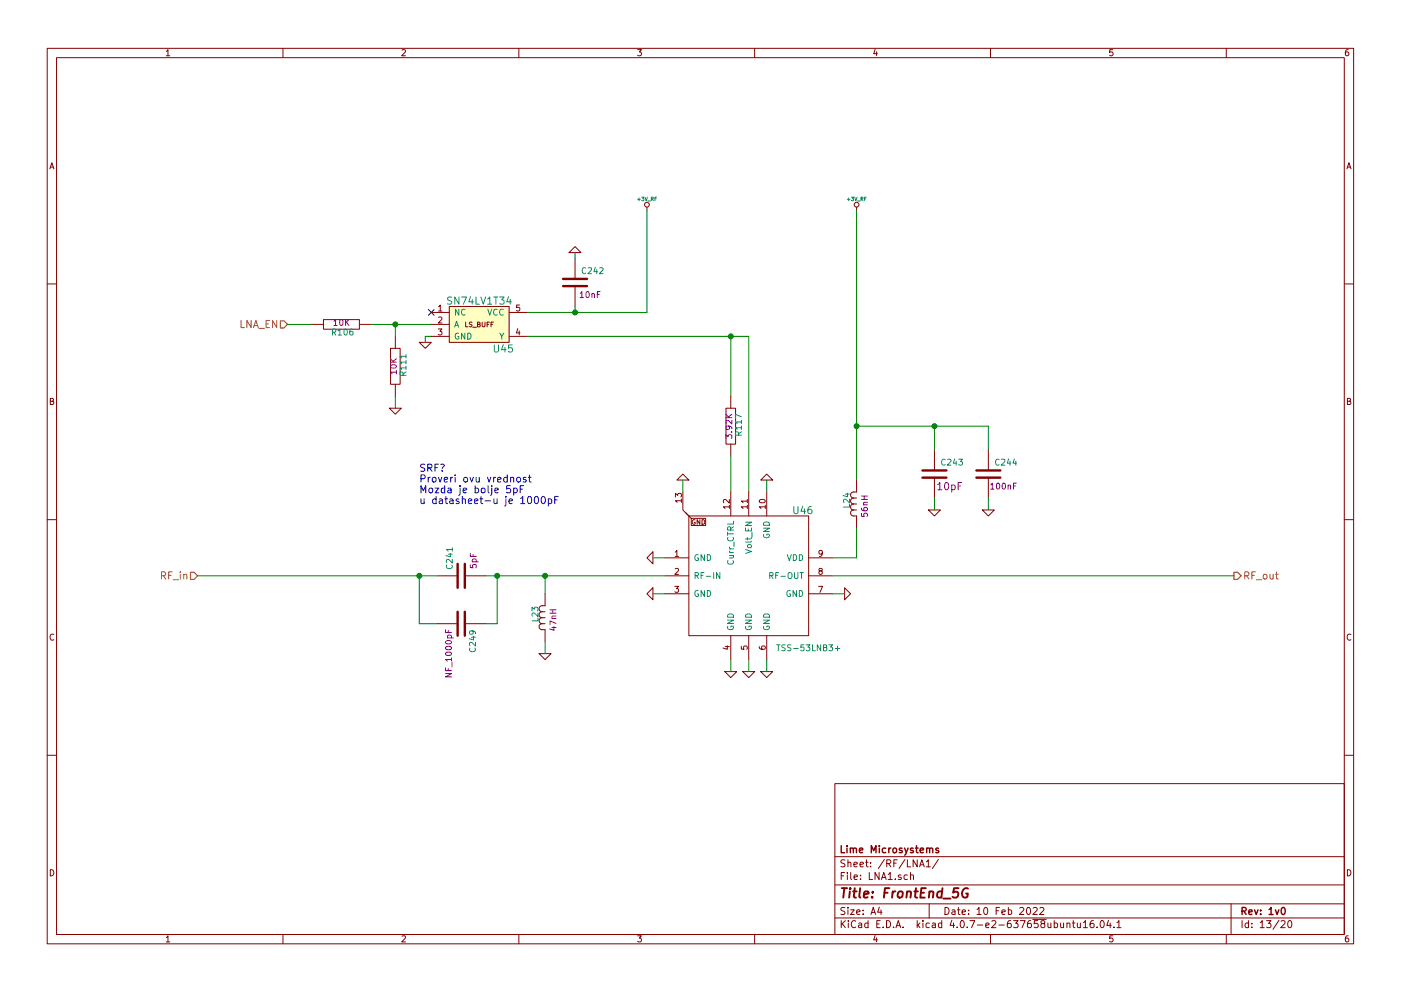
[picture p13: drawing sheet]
EESchema Schematic File Version 2
LIBS:FrontEnd_5G-rescue
LIBS:device
LIBS:conn
LIBS:linear
LIBS:regul
LIBS:74xx
LIBS:cmos4000
LIBS:adc-dac
LIBS:memory
LIBS:xilinx
LIBS:microcontrollers
LIBS:dsp
LIBS:microchip
LIBS:analog_switches
LIBS:motorola
LIBS:texas
LIBS:intel
LIBS:audio
LIBS:interface
LIBS:digital-audio
LIBS:philips
LIBS:display
LIBS:cypress
LIBS:siliconi
LIBS:opto
LIBS:contrib
LIBS:valves
LIBS:ADM7155_Addon-cache
LIBS:LimeMicroBGD_Library
LIBS:power
LIBS:transistors
LIBS:FrontEnd_5G-cache
EELAYER 25 0
EELAYER END
$Descr A4 11693 8268
encoding utf-8
Sheet 13 20
Title "FrontEnd_5G"
Date "10 Feb 2022"
Rev "1v0"
Comp "Lime Microsystems"
Comment1 ""
Comment2 ""
Comment3 ""
Comment4 ""
$EndDescr
Text HLabel 1650 4800 0    60   Input ~ 0
RF_in
Text HLabel 10300 4800 2    60   Output ~ 0
RF_out
Text HLabel 2400 2700 0    60   Input ~ 0
LNA_EN
$Comp
L TSS-53LNB3+ U46
U 1 1
P 6250 4800
F 0 "U46" H 6700 5350 60  0000 C CNN
F 1 "TSS-53LNB3+" H 6750 4200 50  0000 C CNN
F 2 "TSS-53LNB3+" H 6250 5650 60  0001 C CNN
F 3 "" H 6350 5100 60  0000 C CNN
F 4 "Mouser" H 6250 6250 60  0001 C CNN "Vendor"
F 5 "139-TSS-53LNB3" H 6250 6150 60  0001 C CNN "Vendor Part Number"
F 6 "Mini-Circuits" H 6250 6050 60  0001 C CNN "Manufacturer"
F 7 "TSS-53LNB3+" H 6250 5950 60  0001 C CNN "Manufacturer Part Number"
F 8 "RF Amplifier MMIC AMPLIFIER WITH BYPASS" H 6250 5850 60  0001 C CNN "Description"
F 9 "TSS-53LNB3+" H 6250 5750 60  0001 C CNN "Component Value"
	1    6250 4800
	1    0    0    -1  
$EndComp
$Comp
L +3V_RF #PWR01250
U 1 1
P 7150 1750
F 0 "#PWR01250" H 7150 1800 20  0001 C CNN
F 1 "+3V_RF" H 7150 1850 30  0000 C CNN
F 2 "" H 7150 1750 60  0000 C CNN
F 3 "" H 7150 1750 60  0000 C CNN
	1    7150 1750
	1    0    0    -1  
$EndComp
Wire Wire Line
	7150 1750 7150 4000
Wire Wire Line
	7150 4400 7150 4650
Wire Wire Line
	7150 4650 6950 4650
$Comp
L 10pF_0402 C243
U 1 1
P 7800 3950
F 0 "C243" H 7850 4050 50  0000 L CNN
F 1 "10pF_0402" H 8000 4000 50  0001 L CNN
F 2 "SMD0402" H 7750 3950 60  0001 C CNN
F 3 "" H 7800 3950 60  0000 C CNN
F 4 "Digi-Key" H 7950 4150 60  0001 C CNN "Vendor"
F 5 "311-1014-1-ND" H 8050 4250 60  0001 C CNN "Vendor Part Number"
F 6 "Yageo" H 8150 4350 60  0001 C CNN "Manufacturer"
F 7 "CC0402JRNPO9BN100" H 8250 4450 60  0001 C CNN "Manufacturer Part Number"
F 8 "CAP, CER, 10PF, 50V, 5%, NPO, 0402," H 8350 4550 60  0001 C CNN "Description"
F 9 "10pF" H 7925 3850 60  0000 C CNN "Component Value"
	1    7800 3950
	1    0    0    -1  
$EndComp
$Comp
L 100nF_0402_GRM155R71C104KA88J C244
U 1 1
P 8250 3950
F 0 "C244" H 8300 4050 50  0000 L CNN
F 1 "100nF_0402_GRM155R71C104KA88J" H 7700 4400 50  0001 L CNN
F 2 "SMD0402" H 8250 4300 60  0001 C CNN
F 3 "" H 8250 3950 60  0000 C CNN
F 4 "Mouser" H 8250 4900 60  0001 C CNN "Vendor"
F 5 "81-GRM155R71C104KA8J" H 8300 4800 60  0001 C CNN "Vendor Part Number"
F 6 "Murata Electronics" H 8250 4700 60  0001 C CNN "Manufacturer"
F 7 "GRM155R71C104KA88J" H 8300 4600 60  0001 C CNN "Manufacturer Part Number"
F 8 "Multilayer Ceramic Capacitors MLCC - SMD/SMT 0.1uF 16 volts 10%" H 8200 4500 60  0001 C CNN "Description"
F 9 "100nF" H 8375 3850 50  0000 C CNN "Component Value"
	1    8250 3950
	1    0    0    -1  
$EndComp
$Comp
L GND #PWR01251
U 1 1
P 7800 4250
F 0 "#PWR01251" H 7800 4250 30  0001 C CNN
F 1 "GND" H 7800 4180 30  0001 C CNN
F 2 "~" H 7800 4250 60  0000 C CNN
F 3 "~" H 7800 4250 60  0000 C CNN
	1    7800 4250
	1    0    0    -1  
$EndComp
$Comp
L GND #PWR01252
U 1 1
P 8250 4250
F 0 "#PWR01252" H 8250 4250 30  0001 C CNN
F 1 "GND" H 8250 4180 30  0001 C CNN
F 2 "~" H 8250 4250 60  0000 C CNN
F 3 "~" H 8250 4250 60  0000 C CNN
	1    8250 4250
	1    0    0    -1  
$EndComp
Wire Wire Line
	7800 4250 7800 4150
Wire Wire Line
	8250 4250 8250 4150
Wire Wire Line
	7800 3750 7800 3550
Wire Wire Line
	7150 3550 8250 3550
Connection ~ 7150 3550
Wire Wire Line
	8250 3550 8250 3750
Connection ~ 7800 3550
$Comp
L GND #PWR01253
U 1 1
P 7050 4950
F 0 "#PWR01253" H 7050 4950 30  0001 C CNN
F 1 "GND" H 7050 4880 30  0001 C CNN
F 2 "~" H 7050 4950 60  0000 C CNN
F 3 "~" H 7050 4950 60  0000 C CNN
	1    7050 4950
	0    -1   -1   0   
$EndComp
Wire Wire Line
	7050 4950 6950 4950
$Comp
L GND #PWR01254
U 1 1
P 5450 4650
F 0 "#PWR01254" H 5450 4650 30  0001 C CNN
F 1 "GND" H 5450 4580 30  0001 C CNN
F 2 "~" H 5450 4650 60  0000 C CNN
F 3 "~" H 5450 4650 60  0000 C CNN
	1    5450 4650
	0    1    1    0   
$EndComp
$Comp
L GND #PWR01255
U 1 1
P 5450 4950
F 0 "#PWR01255" H 5450 4950 30  0001 C CNN
F 1 "GND" H 5450 4880 30  0001 C CNN
F 2 "~" H 5450 4950 60  0000 C CNN
F 3 "~" H 5450 4950 60  0000 C CNN
	1    5450 4950
	0    1    1    0   
$EndComp
Wire Wire Line
	5450 4950 5550 4950
Wire Wire Line
	5550 4650 5450 4650
Text Notes 3500 4200 0    60   ~ 0
SRF?\nProveri ovu vrednost\nMozda je bolje 5pF\nu datasheet-u je 1000pF\n
$Comp
L 5pF_0402_CBR04C509C5GAC C241
U 1 1
P 3850 4800
F 0 "C241" H 3900 4900 50  0000 L CNN
F 1 "5pF_0402_CBR04C509C5GAC" H 3850 5500 61  0001 C CNN
F 2 "SMD0402" H 3850 5400 61  0001 C CNN
F 3 "" H 3900 4900 60  0000 C CNN
F 4 "Mouser" H 3850 6000 60  0001 C CNN "Vendor"
F 5 "80-CBR04C509C5G" H 3850 5900 60  0001 C CNN "Vendor Part Number"
F 6 "KEMET" H 3850 5800 60  0001 C CNN "Manufacturer"
F 7 "CBR04C509C5GAC" H 3850 5700 60  0001 C CNN "Manufacturer Part Number"
F 8 "Multilayer Ceramic Capacitors MLCC - SMD/SMT 50V 5pF C0G 0402 0.25pF" H 3850 5600 60  0001 C CNN "Description"
F 9 "5pF" H 3975 4700 50  0000 C CNN "Component Value"
	1    3850 4800
	0    -1   -1   0   
$EndComp
Wire Wire Line
	1650 4800 3650 4800
Wire Wire Line
	4050 4800 5550 4800
Wire Wire Line
	6950 4800 10300 4800
$Comp
L GND #PWR01256
U 1 1
P 6100 5600
F 0 "#PWR01256" H 6100 5600 30  0001 C CNN
F 1 "GND" H 6100 5530 30  0001 C CNN
F 2 "~" H 6100 5600 60  0000 C CNN
F 3 "~" H 6100 5600 60  0000 C CNN
	1    6100 5600
	1    0    0    -1  
$EndComp
$Comp
L GND #PWR01257
U 1 1
P 6250 5600
F 0 "#PWR01257" H 6250 5600 30  0001 C CNN
F 1 "GND" H 6250 5530 30  0001 C CNN
F 2 "~" H 6250 5600 60  0000 C CNN
F 3 "~" H 6250 5600 60  0000 C CNN
	1    6250 5600
	1    0    0    -1  
$EndComp
$Comp
L GND #PWR01258
U 1 1
P 6400 5600
F 0 "#PWR01258" H 6400 5600 30  0001 C CNN
F 1 "GND" H 6400 5530 30  0001 C CNN
F 2 "~" H 6400 5600 60  0000 C CNN
F 3 "~" H 6400 5600 60  0000 C CNN
	1    6400 5600
	1    0    0    -1  
$EndComp
Wire Wire Line
	6400 5600 6400 5500
Wire Wire Line
	6250 5600 6250 5500
Wire Wire Line
	6100 5600 6100 5500
$Comp
L GND #PWR01259
U 1 1
P 5700 4000
F 0 "#PWR01259" H 5700 4000 30  0001 C CNN
F 1 "GND" H 5700 3930 30  0001 C CNN
F 2 "~" H 5700 4000 60  0000 C CNN
F 3 "~" H 5700 4000 60  0000 C CNN
	1    5700 4000
	-1   0    0    1   
$EndComp
Wire Wire Line
	5700 4000 5700 4100
$Comp
L GND #PWR01260
U 1 1
P 6400 4000
F 0 "#PWR01260" H 6400 4000 30  0001 C CNN
F 1 "GND" H 6400 3930 30  0001 C CNN
F 2 "~" H 6400 4000 60  0000 C CNN
F 3 "~" H 6400 4000 60  0000 C CNN
	1    6400 4000
	-1   0    0    1   
$EndComp
Wire Wire Line
	6400 4000 6400 4100
$Comp
L 47nH_0402_LQW04AN47NH20D L23
U 1 1
P 4550 5150
F 0 "L23" V 4465 5180 50  0000 C CNN
F 1 "47nH_0402_LQW04AN47NH20D" H 4550 5700 61  0001 C CNN
F 2 "SMD0402" H 4550 5600 60  0001 C CNN
F 3 "" H 4550 5150 60  0000 C CNN
F 4 "Mouser" H 4550 6200 60  0001 C CNN "Vendor"
F 5 "81-LQW04AN47NH20D" H 4550 6100 60  0001 C CNN "Vendor Part Number"
F 6 "Murata" H 4550 6000 60  0001 C CNN "Manufacturer"
F 7 "LQW04AN47NH20D" H 4550 5900 60  0001 C CNN "Manufacturer Part Number"
F 8 "Fixed Inductors Fixed IND 47nH 140mA NONAUTO" H 4500 5800 60  0001 C CNN "Description"
F 9 "47nH" V 4615 5130 50  0000 C CNN "Component Value"
	1    4550 5150
	1    0    0    -1  
$EndComp
$Comp
L GND #PWR01261
U 1 1
P 4550 5450
F 0 "#PWR01261" H 4550 5450 30  0001 C CNN
F 1 "GND" H 4550 5380 30  0001 C CNN
F 2 "~" H 4550 5450 60  0000 C CNN
F 3 "~" H 4550 5450 60  0000 C CNN
	1    4550 5450
	1    0    0    -1  
$EndComp
Wire Wire Line
	4550 5450 4550 5350
Wire Wire Line
	4550 4950 4550 4800
Connection ~ 4550 4800
$Comp
L 3.92K_0402_CRCW04023K92FKEDC R117
U 1 1
P 6100 3550
F 0 "R117" H 6090 3620 50  0000 C CNN
F 1 "3.92K_0402_CRCW04023K92FKEDC" H 6100 3800 61  0001 C CNN
F 2 "SMD0402" H 6100 3900 60  0001 C CNN
F 3 "" V 6100 3550 60  0000 C CNN
F 4 "Mouser" H 6100 4400 60  0001 C CNN "Vendor"
F 5 "71-CRCW04023K92FKEDC" H 6100 4300 60  0001 C CNN "Vendor Part Number"
F 6 "Vishay Dale" H 6100 4200 60  0001 C CNN "Manufacturer"
F 7 "CRCW04023K92FKEDC" H 6100 4100 60  0001 C CNN "Manufacturer Part Number"
F 8 "Thick Film Resistors - SMD 1/16W 3.92Kohms 1% Commercial Use" H 6100 4000 60  0001 C CNN "Description"
F 9 "3.92K" H 6100 3540 50  0000 C CNN "Component Value"
	1    6100 3550
	0    1    1    0   
$EndComp
Wire Wire Line
	6100 4100 6100 3800
Wire Wire Line
	4400 2800 6250 2800
Wire Wire Line
	6250 2800 6250 4100
Wire Wire Line
	6100 3300 6100 2800
Connection ~ 6100 2800
$Comp
L GND-RESCUE-LMS8001_AppPCB #PWR01262
U 1 1
P 3550 2850
F 0 "#PWR01262" H 3550 2900 30  0001 C CNN
F 1 "GND" H 3550 2780 30  0001 C CNN
F 2 "" H 3550 2850 60  0000 C CNN
F 3 "" H 3550 2850 60  0000 C CNN
	1    3550 2850
	1    0    0    -1  
$EndComp
NoConn ~ 3600 2600
$Comp
L 10nF_0402 C242
U 1 1
P 4800 2350
F 0 "C242" H 4850 2450 50  0000 L CNN
F 1 "10nF_0402" H 4600 2750 50  0001 L CNN
F 2 "SMD0402" H 4800 2650 60  0001 C CNN
F 3 "" H 4800 2350 60  0000 C CNN
F 4 "DigiKey" H 4800 3150 60  0001 C CNN "Vendor"
F 5 "311-1045-1-ND" H 4850 3250 60  0001 C CNN "Vendor Part Number"
F 6 "Yageo" H 4800 3050 60  0001 C CNN "Manufacturer"
F 7 "CC0402ZRY5V7BB103" H 4850 2950 60  0001 C CNN "Manufacturer Part Number"
F 8 "CAP_CER_10000PF_16V_Y5V_0402" H 4850 2850 60  0001 C CNN "Description"
F 9 "10nF" H 4925 2250 50  0000 C CNN "Component Value"
	1    4800 2350
	1    0    0    -1  
$EndComp
$Comp
L GND-RESCUE-LMS8001_AppPCB #PWR01263
U 1 1
P 4800 2100
F 0 "#PWR01263" H 4800 2150 30  0001 C CNN
F 1 "GND" H 4800 2030 30  0001 C CNN
F 2 "" H 4800 2100 60  0000 C CNN
F 3 "" H 4800 2100 60  0000 C CNN
	1    4800 2100
	1    0    0    1   
$EndComp
Wire Wire Line
	4800 2150 4800 2100
Wire Wire Line
	4800 2550 4800 2600
Wire Wire Line
	4400 2600 5400 2600
Connection ~ 4800 2600
Wire Wire Line
	3550 2850 3550 2800
Wire Wire Line
	3550 2800 3600 2800
$Comp
L +3V_RF #PWR01264
U 1 1
P 5400 1750
F 0 "#PWR01264" H 5400 1800 20  0001 C CNN
F 1 "+3V_RF" H 5400 1850 30  0000 C CNN
F 2 "" H 5400 1750 60  0000 C CNN
F 3 "" H 5400 1750 60  0000 C CNN
	1    5400 1750
	1    0    0    -1  
$EndComp
Wire Wire Line
	5400 2600 5400 1750
Wire Wire Line
	2400 2700 2600 2700
$Comp
L 10K_0402 R106
U 1 1
P 2850 2700
F 0 "R106" H 2840 2770 50  0000 C CNN
F 1 "10K_0402" H 2850 2850 50  0001 C CNN
F 2 "SMD0402" H 2850 2950 60  0001 C CNN
F 3 "" V 2850 2700 60  0000 C CNN
F 4 "Digi-Key" H 2850 3350 60  0001 C CNN "Vendor"
F 5 "-" H 2850 3450 60  0001 C CNN "Vendor Part Number"
F 6 "-" H 2850 3250 60  0001 C CNN "Manufacturer"
F 7 "-" H 2850 3150 60  0001 C CNN "Manufacturer Part Number"
F 8 "-" H 2850 3050 60  0001 C CNN "Description"
F 9 "10K" H 2850 2690 50  0000 C CNN "Component Value"
	1    2850 2700
	-1   0    0    1   
$EndComp
$Comp
L 10K_0402 R111
U 1 1
P 3300 3050
F 0 "R111" H 3290 3120 50  0000 C CNN
F 1 "10K_0402" H 3300 3200 50  0001 C CNN
F 2 "SMD0402" H 3300 3300 60  0001 C CNN
F 3 "" V 3300 3050 60  0000 C CNN
F 4 "Digi-Key" H 3300 3700 60  0001 C CNN "Vendor"
F 5 "-" H 3300 3800 60  0001 C CNN "Vendor Part Number"
F 6 "-" H 3300 3600 60  0001 C CNN "Manufacturer"
F 7 "-" H 3300 3500 60  0001 C CNN "Manufacturer Part Number"
F 8 "-" H 3300 3400 60  0001 C CNN "Description"
F 9 "10K" H 3300 3040 50  0000 C CNN "Component Value"
	1    3300 3050
	0    1    1    0   
$EndComp
$Comp
L GND-RESCUE-LMS8001_AppPCB #PWR01265
U 1 1
P 3300 3400
F 0 "#PWR01265" H 3300 3450 30  0001 C CNN
F 1 "GND" H 3300 3330 30  0001 C CNN
F 2 "" H 3300 3400 60  0000 C CNN
F 3 "" H 3300 3400 60  0000 C CNN
	1    3300 3400
	1    0    0    -1  
$EndComp
Wire Wire Line
	3300 3400 3300 3300
Wire Wire Line
	3100 2700 3600 2700
Wire Wire Line
	3300 2800 3300 2700
Connection ~ 3300 2700
$Comp
L SN74LV1T34 U45
U 1 1
P 4000 2700
F 0 "U45" H 4200 2500 60  0000 C CNN
F 1 "SN74LV1T34" H 4000 2900 60  0000 C CNN
F 2 "SN74LV1T34" H 4050 3300 60  0001 C CNN
F 3 "" H 3800 2700 60  0000 C CNN
F 4 "Mouser" H 4050 3825 60  0001 C CNN "Vendor"
F 5 "595-SN74LV1T34DCKRG4" H 4050 3725 60  0001 C CNN "Vendor Part Number"
F 6 "SN74LV1T34DCKRG4" H 4050 3525 60  0001 C CNN "Manufacturer"
F 7 "Texas Instruments" H 4050 3625 60  0001 C CNN "Manufacturer Part Number"
F 8 "Translation - Voltage Levels Single Power Supply BUFFER Logic Level Shifter" H 4050 3425 60  0001 C CNN "Description"
F 9 "BUFF_SN74LV1T34" H 3950 3150 60  0001 C CNN "Component Value"
	1    4000 2700
	1    0    0    -1  
$EndComp
$Comp
L 56nH_0402_LQW15AW56NJ80D L24
U 1 1
P 7150 4200
F 0 "L24" V 7065 4230 50  0000 C CNN
F 1 "56nH_0402_LQW15AW56NJ80D" H 7150 4750 61  0001 C CNN
F 2 "SMD0402" H 7150 4650 60  0001 C CNN
F 3 "" H 7150 4200 60  0000 C CNN
F 4 "Mouser" H 7150 5250 60  0001 C CNN "Vendor"
F 5 "81-LQW15AW56NJ80D" H 7150 5150 60  0001 C CNN "Vendor Part Number"
F 6 "Murata" H 7150 5050 60  0001 C CNN "Manufacturer"
F 7 "LQW15AW56NJ80D" H 7150 4950 60  0001 C CNN "Manufacturer Part Number"
F 8 "Fixed Inductors Fixed IND 56nH 480mA NONAUTO" H 7100 4850 60  0001 C CNN "Description"
F 9 "56nH" V 7215 4180 50  0000 C CNN "Component Value"
	1    7150 4200
	1    0    0    -1  
$EndComp
Wire Wire Line
	4050 5200 4150 5200
Wire Wire Line
	4150 5200 4150 4800
Connection ~ 4150 4800
Wire Wire Line
	3650 5200 3500 5200
Wire Wire Line
	3500 5200 3500 4800
Connection ~ 3500 4800
$Comp
L NF_1000pF_0402_GCM155R71H102KA37D C249
U 1 1
P 3850 5200
F 0 "C249" H 3900 5300 50  0000 L CNN
F 1 "NF_1000pF_0402_GCM155R71H102KA37D" H 3150 5900 61  0001 L CNN
F 2 "SMD0402" H 3850 5800 60  0001 C CNN
F 3 "" H 3850 5200 60  0000 C CNN
F 4 "Mouser" H 3800 6400 60  0001 C CNN "Vendor"
F 5 "81-GCM155R71H102KA7D" H 3800 6300 60  0001 C CNN "Vendor Part Number"
F 6 "Murata Electronics" H 3850 6200 60  0001 C CNN "Manufacturer"
F 7 "GCM155R71H102KA37D" H 3850 6100 60  0001 C CNN "Manufacturer Part Number"
F 8 "Multilayer Ceramic Capacitors MLCC - SMD/SMT 0402 1000pF 50volts X7R 10%" H 3850 6000 60  0001 C CNN "Description"
F 9 "NF_1000pF" H 4100 5100 50  0000 C CNN "Component Value"
	1    3850 5200
	0    1    1    0   
$EndComp
$EndSCHEMATC
